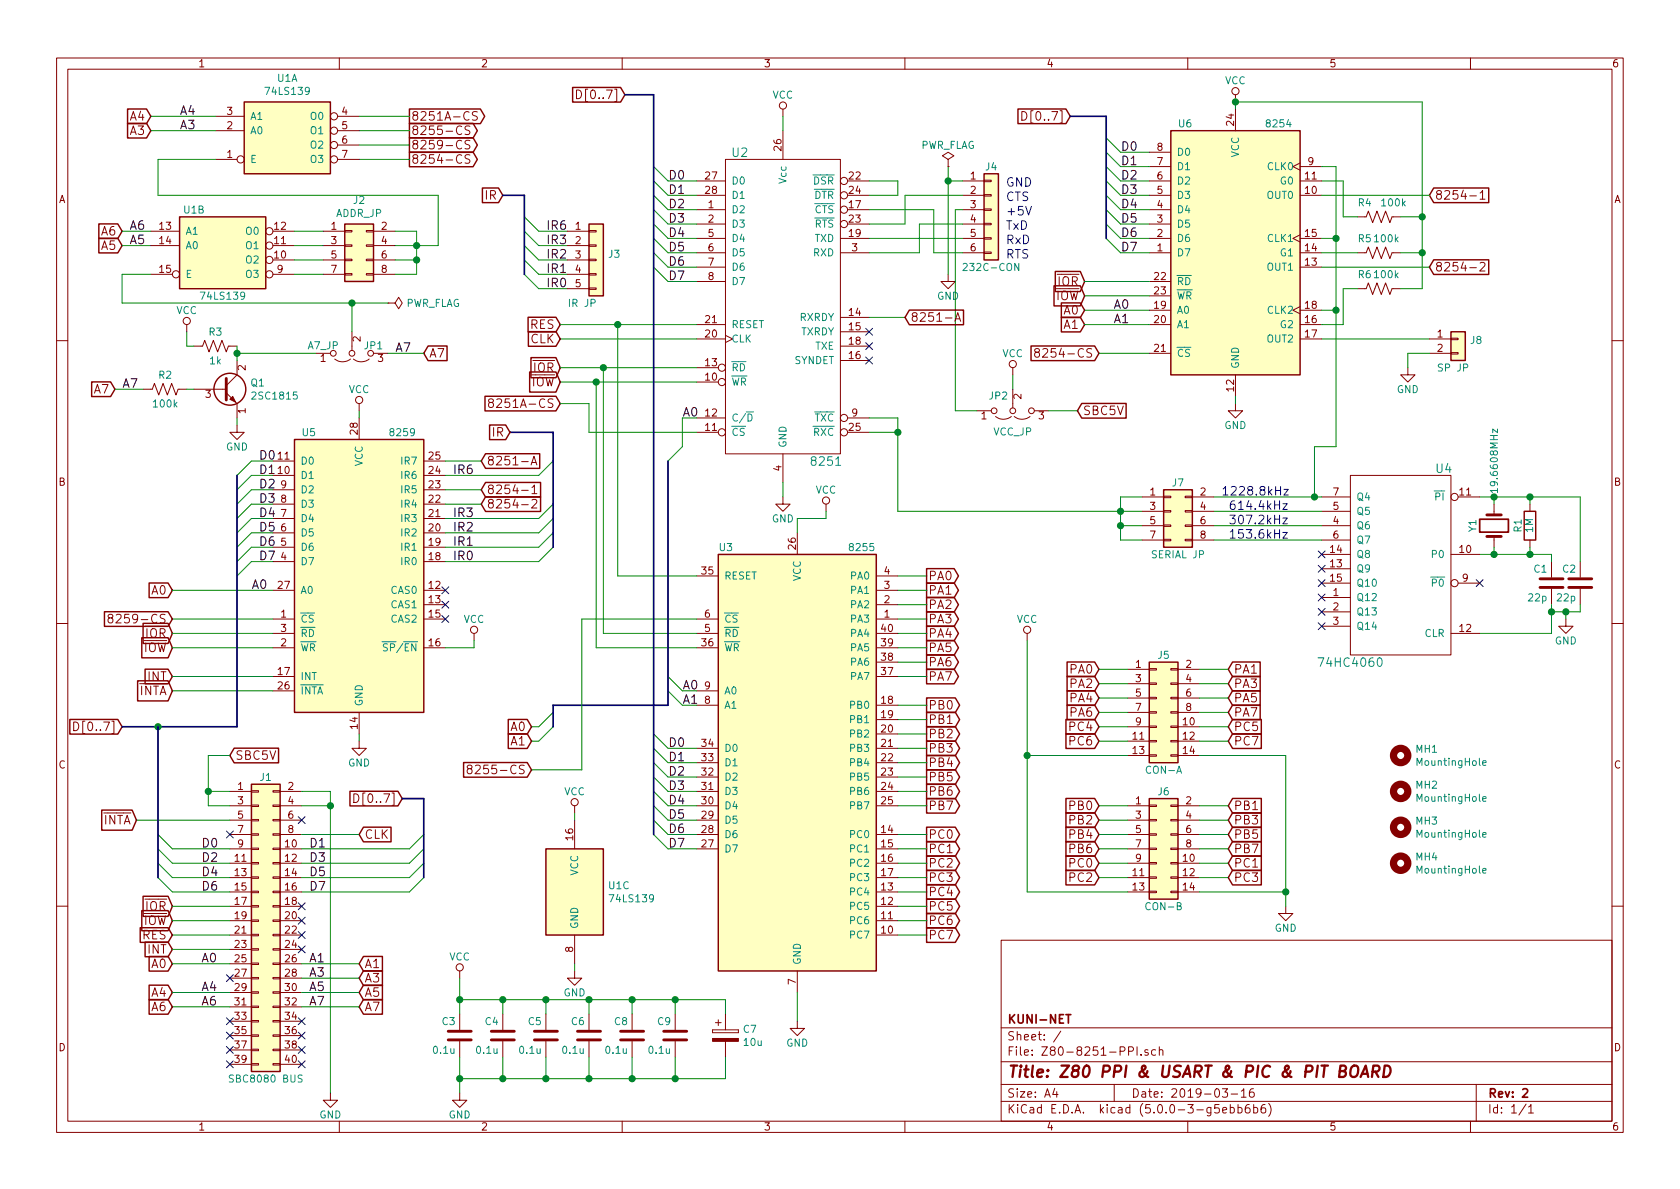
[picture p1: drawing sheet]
<svg xmlns="http://www.w3.org/2000/svg" width="297mm" height="210mm" viewBox="0 0 297 210" stroke-linecap="round" stroke-linejoin="round" font-family="sans-serif">
<defs><g id="words">
<text font-size="2.8" fill="#840000" x="178" y="190.5">Title: Z80 PPI &amp; USART &amp; PIC &amp; PIT BOARD</text>
<g font-size="2.1" fill="#840000">
<text x="103.1" y="17.5">D[0..7]</text>
<text x="23" y="23.9">A3</text>
<text x="23" y="21.3">A4</text>
<text x="72.6" y="21.3">8251A-CS</text>
<text x="72.6" y="23.9">8255-CS</text>
<text x="181.8" y="21.3">D[0..7]</text>
<text x="72.6" y="26.4">8259-CS</text>
<text x="72.6" y="29">8254-CS</text>
<text x="85.9" y="35.3">IR</text>
<text x="253.6" y="35.3">8254-1</text>
<text x="18" y="41.7">A6</text>
<text x="18" y="44.2">A5</text>
<text x="186.6" y="53.1">IOW</text>
<text x="187.1" y="50.5">IOR</text>
<text x="253.6" y="48">8254-2</text>
<text x="93.8" y="58.2">RES</text>
<text x="160.9" y="56.9">8251-A</text>
<text x="188.1" y="55.6">A0</text>
<text x="188.1" y="58.2">A1</text>
<text x="75.8" y="63.2">A7</text>
<text x="93.8" y="60.7">CLK</text>
<text x="94.4" y="65.8">IOR</text>
<text x="185" y="63.2">8254-CS</text>
<text x="16.7" y="69.6">A7</text>
<text x="93.9" y="68.3">IOW</text>
<text x="87.1" y="77.2">IR</text>
<text x="88.2" y="72.1">8251A-CS</text>
<text x="191.4" y="73.4">SBC5V</text>
<text x="86" y="82.3">8251-A</text>
<text x="86" y="87.4">8254-1</text>
<text x="86" y="89.9">8254-2</text>
<text x="26.8" y="105.2">A0</text>
<text x="164.1" y="102.6">PA0</text>
<text x="164.1" y="105.2">PA1</text>
<text x="164.1" y="107.7">PA2</text>
<text x="21.2" y="110.2">8259-CS</text>
<text x="25.8" y="112.8">IOR</text>
<text x="164.1" y="112.8">PA4</text>
<text x="164.1" y="110.2">PA3</text>
<text x="25.3" y="115.3">IOW</text>
<text x="164.1" y="115.3">PA5</text>
<text x="164.1" y="117.9">PA6</text>
<text x="189.3" y="119.1">PA0</text>
<text x="218.1" y="119.1">PA1</text>
<text x="24.6" y="122.9">INTA</text>
<text x="26.1" y="120.4">INT</text>
<text x="164.1" y="120.4">PA7</text>
<text x="164.1" y="125.5">PB0</text>
<text x="189.3" y="121.7">PA2</text>
<text x="189.3" y="124.2">PA4</text>
<text x="218.1" y="121.7">PA3</text>
<text x="218.1" y="124.2">PA5</text>
<text x="14.2" y="129.3">D[0..7]</text>
<text x="90.3" y="129.3">A0</text>
<text x="90.3" y="131.8">A1</text>
<text x="164.1" y="128">PB1</text>
<text x="164.1" y="130.6">PB2</text>
<text x="189.3" y="126.7">PA6</text>
<text x="189.3" y="129.3">PC4</text>
<text x="189.3" y="131.8">PC6</text>
<text x="218.1" y="126.7">PA7</text>
<text x="218.1" y="129.3">PC5</text>
<text x="218.1" y="131.8">PC7</text>
<text x="41.6" y="134.4">SBC5V</text>
<text x="84.7" y="136.9">8255-CS</text>
<text x="164.1" y="135.6">PB4</text>
<text x="164.1" y="133.1">PB3</text>
<text x="63.7" y="142">D[0..7]</text>
<text x="164.1" y="138.2">PB5</text>
<text x="164.1" y="140.7">PB6</text>
<text x="164.1" y="143.3">PB7</text>
<text x="189.3" y="143.3">PB0</text>
<text x="218.1" y="143.3">PB1</text>
<text x="18.3" y="145.8">INTA</text>
<text x="64.4" y="148.3">CLK</text>
<text x="164.1" y="148.3">PC0</text>
<text x="189.3" y="145.8">PB2</text>
<text x="189.3" y="148.3">PB4</text>
<text x="218.1" y="145.8">PB3</text>
<text x="218.1" y="148.3">PB5</text>
<text x="164.1" y="150.9">PC1</text>
<text x="164.1" y="153.4">PC2</text>
<text x="164.1" y="156">PC3</text>
<text x="189.3" y="153.4">PC0</text>
<text x="189.3" y="156">PC2</text>
<text x="189.3" y="150.9">PB6</text>
<text x="218.1" y="153.4">PC1</text>
<text x="218.1" y="156">PC3</text>
<text x="218.1" y="150.9">PB7</text>
<text x="25.8" y="161">IOR</text>
<text x="164.1" y="158.5">PC4</text>
<text x="164.1" y="161">PC5</text>
<text x="25.2" y="166.1">RES</text>
<text x="25.3" y="163.6">IOW</text>
<text x="164.1" y="163.6">PC6</text>
<text x="164.1" y="166.1">PC7</text>
<text x="26.1" y="168.7">INT</text>
<text x="26.8" y="171.2">A0</text>
<text x="64.4" y="171.2">A1</text>
<text x="64.4" y="173.7">A3</text>
<text x="26.8" y="178.8">A6</text>
<text x="26.8" y="176.3">A4</text>
<text x="64.4" y="176.3">A5</text>
<text x="64.4" y="178.8">A7</text>
<text x="178" y="184">Sheet: /</text>
<text x="178" y="181">KUNI-NET</text>
<text x="178" y="186.7">File: Z80-8251-PPI.sch</text>
<text x="178" y="196.9">KiCad E.D.A. kicad (5.0.0-3-g5ebb6b6)</text>
<text x="178" y="194.1">Size: A4</text>
<text x="200" y="194.1">Date: 2019-03-16</text>
<text x="263" y="194.1">Rev: 2</text>
<text x="263" y="196.9">Id: 1/1</text>
</g>
<g font-size="2.1">
<text x="31.7" y="20.3">A4</text>
<text x="31.7" y="22.9">A3</text>
<text x="198.1" y="26.7">D0</text>
<text x="198.1" y="29.2">D1</text>
<text x="118.1" y="31.7">D0</text>
<text x="118.1" y="34.3">D1</text>
<text x="198.1" y="31.7">D2</text>
<text x="198.1" y="34.3">D3</text>
<text x="22.9" y="40.6">A6</text>
<text x="96.5" y="40.6">IR6</text>
<text x="118.1" y="36.8">D2</text>
<text x="118.1" y="39.4">D3</text>
<text x="118.1" y="41.9">D4</text>
<text x="198.1" y="36.8">D4</text>
<text x="198.1" y="39.4">D5</text>
<text x="198.1" y="41.9">D6</text>
<text x="22.9" y="43.2">A5</text>
<text x="96.5" y="45.7">IR2</text>
<text x="96.5" y="43.2">IR3</text>
<text x="118.1" y="44.4">D5</text>
<text x="118.1" y="47">D6</text>
<text x="198.1" y="44.4">D7</text>
<text x="96.5" y="48.3">IR1</text>
<text x="96.5" y="50.8">IR0</text>
<text x="118.1" y="49.5">D7</text>
<text x="196.8" y="54.6">A0</text>
<text x="196.8" y="57.1">A1</text>
<text x="69.8" y="62.2">A7</text>
<text x="21.6" y="68.6">A7</text>
<text x="45.7" y="81.3">D0</text>
<text x="45.7" y="83.8">D1</text>
<text x="80" y="83.8">IR6</text>
<text x="45.7" y="86.4">D2</text>
<text x="45.7" y="88.9">D3</text>
<text x="45.7" y="91.4">D4</text>
<text x="45.7" y="94">D5</text>
<text x="80" y="94">IR2</text>
<text x="80" y="91.4">IR3</text>
<text x="45.7" y="96.5">D6</text>
<text x="45.7" y="99.1">D7</text>
<text x="80" y="96.5">IR1</text>
<text x="80" y="99.1">IR0</text>
<text x="44.4" y="104.1">A0</text>
<text x="118.1" y="134.6">D1</text>
<text x="118.1" y="137.2">D2</text>
<text x="118.1" y="132.1">D0</text>
<text x="118.1" y="139.7">D3</text>
<text x="118.1" y="142.2">D4</text>
<text x="35.6" y="149.9">D0</text>
<text x="54.6" y="149.9">D1</text>
<text x="118.1" y="144.8">D5</text>
<text x="118.1" y="147.3">D6</text>
<text x="118.1" y="149.9">D7</text>
<text x="35.6" y="152.4">D2</text>
<text x="35.6" y="154.9">D4</text>
<text x="54.6" y="154.9">D5</text>
<text x="54.6" y="152.4">D3</text>
<text x="35.6" y="157.5">D6</text>
<text x="54.6" y="157.5">D7</text>
<text x="35.6" y="170.2">A0</text>
<text x="54.6" y="170.2">A1</text>
<text x="54.6" y="172.7">A3</text>
<text x="35.6" y="177.8">A6</text>
<text x="35.6" y="175.3">A4</text>
<text x="54.6" y="175.3">A5</text>
<text x="54.6" y="177.8">A7</text>
</g>
<g font-size="2.1" fill="#008484">
<text x="129.5" y="27.8">U2</text>
<text x="143.7" y="82.4">8251</text>
<text x="253.9" y="83.6">U4</text>
<text x="233.7" y="117.9">74HC4060</text>
</g>
<g font-size="2.1" fill="#0000c2">
<text x="177.8" y="33">GND</text>
<text x="177.8" y="35.6">CTS</text>
<text x="177.8" y="38.1">+5V</text>
<text x="177.8" y="40.6">TxD</text>
<text x="177.8" y="43.2">RxD</text>
<text x="177.8" y="45.7">RTS</text>
<text x="215.9" y="87.6">1228.8kHz</text>
<text x="217.2" y="90.2">614.4kHz</text>
<text x="217.2" y="92.7">307.2kHz</text>
<text x="217.2" y="95.2">153.6kHz</text>
</g>
<g font-size="2.1" fill="#008400">
<text x="120.6" y="73.7">A0</text>
<text x="120.6" y="121.9">A0</text>
<text x="120.6" y="124.5">A1</text>
</g>
<g font-size="1.8" fill="#840000">
<text x="35" y="11.9">1</text>
<text x="85" y="11.9">2</text>
<text x="135" y="11.9">3</text>
<text x="185" y="11.9">4</text>
<text x="235" y="11.9">5</text>
<text x="285" y="11.9">6</text>
<text x="40.2" y="22.9">2</text>
<text x="40.2" y="20.3">3</text>
<text x="60.5" y="20.3">4</text>
<text x="60.5" y="22.9">5</text>
<text x="218.2" y="22.2" transform="rotate(-90 218.2 22.2)">24</text>
<text x="40.2" y="27.9">1</text>
<text x="60.5" y="25.4">6</text>
<text x="60.5" y="27.9">7</text>
<text x="138.2" y="26.6" transform="rotate(-90 138.2 26.6)">26</text>
<text x="204.6" y="29.2">7</text>
<text x="204.6" y="26.7">8</text>
<text x="231.3" y="29.2">9</text>
<text x="10.4" y="35.9">A</text>
<text x="124.8" y="31.7">27</text>
<text x="124.8" y="34.3">28</text>
<text x="150.2" y="31.7">22</text>
<text x="150.2" y="34.3">24</text>
<text x="171.6" y="31.7">1</text>
<text x="171.6" y="34.3">2</text>
<text x="204.6" y="34.3">5</text>
<text x="204.6" y="31.7">6</text>
<text x="230.8" y="34.3">10</text>
<text x="230.8" y="31.7">11</text>
<text x="285.4" y="35.9">A</text>
<text x="28.2" y="40.6">13</text>
<text x="48.6" y="40.6">12</text>
<text x="58.6" y="40.6">1</text>
<text x="67.5" y="40.6">2</text>
<text x="101.8" y="40.6">1</text>
<text x="125.2" y="36.8">1</text>
<text x="125.2" y="39.4">2</text>
<text x="125.2" y="41.9">5</text>
<text x="150.2" y="36.8">17</text>
<text x="150.2" y="41.9">19</text>
<text x="150.2" y="39.4">23</text>
<text x="171.6" y="36.8">3</text>
<text x="171.6" y="39.4">4</text>
<text x="171.6" y="41.9">5</text>
<text x="204.6" y="41.9">2</text>
<text x="204.6" y="39.4">3</text>
<text x="204.6" y="36.8">4</text>
<text x="230.8" y="41.9">15</text>
<text x="28.2" y="43.2">14</text>
<text x="48.6" y="45.7">10</text>
<text x="48.6" y="43.2">11</text>
<text x="58.6" y="43.2">3</text>
<text x="58.6" y="45.7">5</text>
<text x="67.5" y="43.2">4</text>
<text x="67.5" y="45.7">6</text>
<text x="101.8" y="43.2">2</text>
<text x="101.8" y="45.7">3</text>
<text x="125.2" y="44.4">6</text>
<text x="125.2" y="47">7</text>
<text x="150.6" y="44.4">3</text>
<text x="171.6" y="44.4">6</text>
<text x="204.6" y="44.4">1</text>
<text x="230.8" y="47">13</text>
<text x="230.8" y="44.4">14</text>
<text x="28.2" y="48.3">15</text>
<text x="49" y="48.3">9</text>
<text x="58.6" y="48.3">7</text>
<text x="67.5" y="48.3">8</text>
<text x="101.8" y="48.3">4</text>
<text x="101.8" y="50.8">5</text>
<text x="125.2" y="49.5">8</text>
<text x="204.1" y="49.5">22</text>
<text x="204.1" y="52.1">23</text>
<text x="124.8" y="59.7">20</text>
<text x="124.8" y="57.1">21</text>
<text x="150.2" y="55.9">14</text>
<text x="150.2" y="58.4">15</text>
<text x="204.1" y="54.6">19</text>
<text x="204.1" y="57.1">20</text>
<text x="230.8" y="57.1">16</text>
<text x="230.8" y="59.7">17</text>
<text x="230.8" y="54.6">18</text>
<text x="254.2" y="59.7">1</text>
<text x="43.4" y="65.5" transform="rotate(-90 43.4 65.5)">2</text>
<text x="56.7" y="64">1</text>
<text x="63.8" y="60.4" transform="rotate(-90 63.8 60.4)">2</text>
<text x="66.8" y="64">3</text>
<text x="124.8" y="64.8">13</text>
<text x="150.2" y="63.5">16</text>
<text x="150.2" y="61">18</text>
<text x="204.1" y="62.2">21</text>
<text x="254.2" y="62.2">2</text>
<text x="36.3" y="70.4">3</text>
<text x="124.8" y="67.3">10</text>
<text x="180.6" y="70.6" transform="rotate(-90 180.6 70.6)">2</text>
<text x="218.2" y="69.2" transform="rotate(-90 218.2 69.2)">12</text>
<text x="43.4" y="73.1" transform="rotate(-90 43.4 73.1)">1</text>
<text x="63.2" y="76.8" transform="rotate(-90 63.2 76.8)">28</text>
<text x="124.8" y="76.2">11</text>
<text x="124.8" y="73.7">12</text>
<text x="150.2" y="76.2">25</text>
<text x="150.6" y="73.7">9</text>
<text x="173.5" y="74.2">1</text>
<text x="183.7" y="74.2">3</text>
<text x="49.2" y="83.8">10</text>
<text x="49.2" y="81.3">11</text>
<text x="75.9" y="83.8">24</text>
<text x="75.9" y="81.3">25</text>
<text x="138.2" y="83.3" transform="rotate(-90 138.2 83.3)">4</text>
<text x="10.4" y="85.9">B</text>
<text x="49.7" y="88.9">8</text>
<text x="49.7" y="86.4">9</text>
<text x="75.9" y="88.9">22</text>
<text x="75.9" y="86.4">23</text>
<text x="203.4" y="87.6">1</text>
<text x="212.2" y="87.6">2</text>
<text x="235.7" y="87.6">7</text>
<text x="258.1" y="87.6">11</text>
<text x="285.4" y="85.9">B</text>
<text x="49.7" y="94">6</text>
<text x="49.7" y="91.4">7</text>
<text x="75.9" y="94">20</text>
<text x="75.9" y="91.4">21</text>
<text x="203.4" y="90.2">3</text>
<text x="203.4" y="92.7">5</text>
<text x="203.4" y="95.2">7</text>
<text x="212.2" y="90.2">4</text>
<text x="212.2" y="92.7">6</text>
<text x="212.2" y="95.2">8</text>
<text x="235.7" y="92.7">4</text>
<text x="235.7" y="90.2">5</text>
<text x="235.7" y="95.2">6</text>
<text x="49.7" y="99.1">4</text>
<text x="49.7" y="96.5">5</text>
<text x="75.9" y="99.1">18</text>
<text x="75.9" y="96.5">19</text>
<text x="124.1" y="101.6">35</text>
<text x="140.7" y="97.1" transform="rotate(-90 140.7 97.1)">26</text>
<text x="156.4" y="101.6">4</text>
<text x="235.3" y="100.3">13</text>
<text x="235.3" y="97.8">14</text>
<text x="258.1" y="97.8">10</text>
<text x="49.2" y="104.1">27</text>
<text x="75.9" y="104.1">12</text>
<text x="75.9" y="106.7">13</text>
<text x="156.4" y="106.7">2</text>
<text x="156.4" y="104.1">3</text>
<text x="235.3" y="102.9">15</text>
<text x="235.7" y="105.4">1</text>
<text x="235.7" y="107.9">2</text>
<text x="258.6" y="102.9">9</text>
<text x="49.7" y="109.2">1</text>
<text x="49.7" y="111.8">3</text>
<text x="75.9" y="109.2">15</text>
<text x="124.6" y="111.8">5</text>
<text x="124.6" y="109.2">6</text>
<text x="155.9" y="111.8">40</text>
<text x="156.4" y="109.2">1</text>
<text x="235.7" y="110.5">3</text>
<text x="258.1" y="111.8">12</text>
<text x="49.2" y="119.4">17</text>
<text x="49.7" y="114.3">2</text>
<text x="75.9" y="114.3">16</text>
<text x="124.1" y="114.3">36</text>
<text x="155.9" y="119.4">37</text>
<text x="155.9" y="116.8">38</text>
<text x="155.9" y="114.3">39</text>
<text x="200.8" y="118.1">1</text>
<text x="209.7" y="118.1">2</text>
<text x="49.2" y="121.9">26</text>
<text x="124.6" y="124.5">8</text>
<text x="124.6" y="121.9">9</text>
<text x="155.9" y="124.5">18</text>
<text x="200.8" y="120.6">3</text>
<text x="200.8" y="123.2">5</text>
<text x="200.8" y="125.7">7</text>
<text x="209.7" y="120.6">4</text>
<text x="209.7" y="123.2">6</text>
<text x="209.7" y="125.7">8</text>
<text x="63.2" y="128.8" transform="rotate(-90 63.2 128.8)">14</text>
<text x="155.9" y="127">19</text>
<text x="155.9" y="129.5">20</text>
<text x="200.3" y="130.8">11</text>
<text x="200.8" y="128.3">9</text>
<text x="209.2" y="128.3">10</text>
<text x="209.2" y="130.8">12</text>
<text x="10.4" y="135.9">C</text>
<text x="124.1" y="137.2">32</text>
<text x="124.1" y="134.6">33</text>
<text x="124.1" y="132.1">34</text>
<text x="155.9" y="132.1">21</text>
<text x="155.9" y="134.6">22</text>
<text x="155.9" y="137.2">23</text>
<text x="200.3" y="133.3">13</text>
<text x="209.2" y="133.3">14</text>
<text x="285.4" y="135.9">C</text>
<text x="42.1" y="139.7">1</text>
<text x="42.1" y="142.2">3</text>
<text x="51" y="139.7">2</text>
<text x="51" y="142.2">4</text>
<text x="124.1" y="142.2">30</text>
<text x="124.1" y="139.7">31</text>
<text x="155.9" y="139.7">24</text>
<text x="155.9" y="142.2">25</text>
<text x="200.8" y="142.2">1</text>
<text x="209.7" y="142.2">2</text>
<text x="42.1" y="144.8">5</text>
<text x="42.1" y="147.3">7</text>
<text x="42.1" y="149.9">9</text>
<text x="50.5" y="149.9">10</text>
<text x="51" y="144.8">6</text>
<text x="51" y="147.3">8</text>
<text x="101.3" y="148.5" transform="rotate(-90 101.3 148.5)">16</text>
<text x="124.1" y="149.9">27</text>
<text x="124.1" y="147.3">28</text>
<text x="124.1" y="144.8">29</text>
<text x="155.9" y="147.3">14</text>
<text x="155.9" y="149.9">15</text>
<text x="200.8" y="144.8">3</text>
<text x="200.8" y="147.3">5</text>
<text x="200.8" y="149.9">7</text>
<text x="209.7" y="144.8">4</text>
<text x="209.7" y="147.3">6</text>
<text x="209.7" y="149.9">8</text>
<text x="41.6" y="152.4">11</text>
<text x="41.6" y="154.9">13</text>
<text x="50.5" y="152.4">12</text>
<text x="50.5" y="154.9">14</text>
<text x="155.9" y="152.4">16</text>
<text x="155.9" y="154.9">17</text>
<text x="200.3" y="154.9">11</text>
<text x="200.8" y="152.4">9</text>
<text x="209.2" y="152.4">10</text>
<text x="209.2" y="154.9">12</text>
<text x="41.6" y="157.5">15</text>
<text x="41.6" y="160">17</text>
<text x="50.5" y="157.5">16</text>
<text x="50.5" y="160">18</text>
<text x="155.9" y="160">12</text>
<text x="155.9" y="157.5">13</text>
<text x="200.3" y="157.5">13</text>
<text x="209.2" y="157.5">14</text>
<text x="41.6" y="162.6">19</text>
<text x="41.6" y="165.1">21</text>
<text x="41.6" y="167.6">23</text>
<text x="50.5" y="162.6">20</text>
<text x="50.5" y="165.1">22</text>
<text x="50.5" y="167.6">24</text>
<text x="155.9" y="165.1">10</text>
<text x="155.9" y="162.6">11</text>
<text x="41.6" y="170.2">25</text>
<text x="41.6" y="172.7">27</text>
<text x="50.5" y="170.2">26</text>
<text x="50.5" y="172.7">28</text>
<text x="101.3" y="168.4" transform="rotate(-90 101.3 168.4)">8</text>
<text x="41.6" y="175.3">29</text>
<text x="41.6" y="177.8">31</text>
<text x="50.5" y="175.3">30</text>
<text x="50.5" y="177.8">32</text>
<text x="140.7" y="174.1" transform="rotate(-90 140.7 174.1)">7</text>
<text x="10.4" y="185.9">D</text>
<text x="41.6" y="180.3">33</text>
<text x="41.6" y="182.9">35</text>
<text x="41.6" y="185.4">37</text>
<text x="50.5" y="180.3">34</text>
<text x="50.5" y="182.9">36</text>
<text x="50.5" y="185.4">38</text>
<text x="285.4" y="185.9">D</text>
<text x="41.6" y="188">39</text>
<text x="50.5" y="188">40</text>
<text x="35" y="199.9">1</text>
<text x="85" y="199.9">2</text>
<text x="135" y="199.9">3</text>
<text x="185" y="199.9">4</text>
<text x="235" y="199.9">5</text>
<text x="285" y="199.9">6</text>
</g>
<g font-size="1.8" fill="#008484">
<text x="47.2" y="16.8">74LS139</text>
<text x="49" y="14.5">U1A</text>
<text x="136.6" y="17.4">VCC</text>
<text x="216.6" y="14.9">VCC</text>
<text x="44.2" y="23.7">A0</text>
<text x="44.2" y="21.2">A1</text>
<text x="55" y="21.2">O0</text>
<text x="55" y="23.7">O1</text>
<text x="208.4" y="22.5">U6</text>
<text x="224.1" y="22.5">8254</text>
<text x="44.2" y="28.8">E</text>
<text x="55" y="26.3">O2</text>
<text x="55" y="28.8">O3</text>
<text x="162.7" y="26.3">PWR_FLAG</text>
<text x="208" y="27.6">D0</text>
<text x="219.1" y="27.9" transform="rotate(-90 219.1 27.9)">VCC</text>
<text x="129.3" y="32.6">D0</text>
<text x="129.3" y="35.2">D1</text>
<text x="139.1" y="32.4" transform="rotate(-90 139.1 32.4)">Vcc</text>
<text x="143.8" y="32.6">DSR</text>
<text x="143.9" y="35.2">DTR</text>
<text x="174.3" y="30.1">J4</text>
<text x="208" y="35.2">D3</text>
<text x="208" y="32.6">D2</text>
<text x="208" y="30.1">D1</text>
<text x="224.1" y="35.2">OUT0</text>
<text x="224.2" y="30.1">CLK0</text>
<text x="226.5" y="32.6">G0</text>
<text x="32.5" y="37.8">U1B</text>
<text x="32.8" y="41.5">A1</text>
<text x="43.6" y="41.5">O0</text>
<text x="59.4" y="38.4">ADDR_JP</text>
<text x="62.5" y="36.1">J2</text>
<text x="129.3" y="37.7">D2</text>
<text x="129.3" y="40.3">D3</text>
<text x="144" y="37.7">CTS</text>
<text x="144" y="40.3">RTS</text>
<text x="208" y="40.3">D5</text>
<text x="208" y="37.7">D4</text>
<text x="240.2" y="36.5">R4</text>
<text x="244.4" y="36.5">100k</text>
<text x="32.8" y="44.1">A0</text>
<text x="43.6" y="46.6">O2</text>
<text x="43.6" y="44.1">O1</text>
<text x="107.6" y="45.6">J3</text>
<text x="129.3" y="42.8">D4</text>
<text x="129.3" y="45.3">D5</text>
<text x="129.3" y="47.9">D6</text>
<text x="143.8" y="45.3">RXD</text>
<text x="144" y="42.8">TXD</text>
<text x="170.9" y="47.9">232C-CON</text>
<text x="208" y="45.3">D7</text>
<text x="208" y="42.8">D6</text>
<text x="224.1" y="47.9">OUT1</text>
<text x="224.2" y="42.8">CLK1</text>
<text x="226.5" y="45.3">G1</text>
<text x="240.2" y="42.8">R5</text>
<text x="243.2" y="42.8">100k</text>
<text x="32.8" y="49.1">E</text>
<text x="35.8" y="53">74LS139</text>
<text x="43.6" y="49.1">O3</text>
<text x="129.3" y="50.4">D7</text>
<text x="165.7" y="53">GND</text>
<text x="208" y="50.4">RD</text>
<text x="208" y="53">WR</text>
<text x="240.2" y="49.2">R6</text>
<text x="243.2" y="49.2">100k</text>
<text x="31.2" y="55.5">VCC</text>
<text x="37" y="59.4">R3</text>
<text x="71.7" y="54.3">PWR_FLAG</text>
<text x="100.7" y="54.3">IR JP</text>
<text x="129.3" y="58">RESET</text>
<text x="141.4" y="56.8">RXRDY</text>
<text x="141.6" y="59.3">TXRDY</text>
<text x="208" y="55.5">A0</text>
<text x="208" y="58">A1</text>
<text x="224.2" y="55.5">CLK2</text>
<text x="226.5" y="58">G2</text>
<text x="37.1" y="64.4">1k</text>
<text x="54.5" y="61.8">A7_JP</text>
<text x="64.5" y="61.8">JP1</text>
<text x="129.3" y="65.7">RD</text>
<text x="129.3" y="60.6">CLK</text>
<text x="140.4" y="64.4">SYNDET</text>
<text x="144.1" y="61.8">TXE</text>
<text x="177.2" y="63.2">VCC</text>
<text x="208" y="63.1">CS</text>
<text x="219.1" y="65.3" transform="rotate(-90 219.1 65.3)">GND</text>
<text x="224.1" y="60.6">OUT2</text>
<text x="254.4" y="65.7">SP JP</text>
<text x="260" y="60.8">J8</text>
<text x="28.1" y="67">R2</text>
<text x="44.4" y="68.3">Q1</text>
<text x="44.9" y="70.7">2SC1815</text>
<text x="61.6" y="69.5">VCC</text>
<text x="129.3" y="68.2">WR</text>
<text x="175" y="70.7">JP2</text>
<text x="247" y="69.5">GND</text>
<text x="27.3" y="72.1">100k</text>
<text x="53.5" y="77.1">U5</text>
<text x="69.2" y="77.1">8259</text>
<text x="129.3" y="77.1">CS</text>
<text x="129.3" y="74.5">C/D</text>
<text x="143.8" y="77.1">RXC</text>
<text x="144" y="74.5">TXC</text>
<text x="175.6" y="77">VCC_JP</text>
<text x="216.5" y="75.9">GND</text>
<text x="40" y="79.7">GND</text>
<text x="53.1" y="82.2">D0</text>
<text x="64.1" y="82.5" transform="rotate(-90 64.1 82.5)">VCC</text>
<text x="71.2" y="82.2">IR7</text>
<text x="139.1" y="79.2" transform="rotate(-90 139.1 79.2)">GND</text>
<text x="53.1" y="84.7">D1</text>
<text x="53.1" y="89.8">D3</text>
<text x="53.1" y="87.2">D2</text>
<text x="71.2" y="89.8">IR4</text>
<text x="71.2" y="87.2">IR5</text>
<text x="71.2" y="84.7">IR6</text>
<text x="144.2" y="87.3">VCC</text>
<text x="207.3" y="86">J7</text>
<text x="239.8" y="88.5">Q4</text>
<text x="253.8" y="88.5">PI</text>
<text x="264.8" y="86.5" transform="rotate(-90 264.8 86.5)">19.6608MHz</text>
<text x="53.1" y="94.9">D5</text>
<text x="53.1" y="92.3">D4</text>
<text x="71.2" y="94.9">IR2</text>
<text x="71.2" y="92.3">IR3</text>
<text x="136.5" y="92.4">GND</text>
<text x="239.8" y="93.6">Q6</text>
<text x="239.8" y="91.1">Q5</text>
<text x="261" y="94" transform="rotate(-90 261 94)">Y1</text>
<text x="269" y="94.1" transform="rotate(-90 269 94.1)">R1</text>
<text x="271.1" y="94.2" transform="rotate(-90 271.1 94.2)">1M</text>
<text x="53.1" y="99.9">D7</text>
<text x="53.1" y="97.4">D6</text>
<text x="71.2" y="99.9">IR0</text>
<text x="71.2" y="97.4">IR1</text>
<text x="127.2" y="97.5">U3</text>
<text x="150.4" y="97.5">8255</text>
<text x="203.7" y="98.7">SERIAL JP</text>
<text x="239.8" y="101.2">Q9</text>
<text x="239.8" y="98.7">Q8</text>
<text x="239.8" y="96.1">Q7</text>
<text x="253.4" y="98.7">P0</text>
<text x="271.2" y="101.3">C1</text>
<text x="276.3" y="101.3">C2</text>
<text x="53.1" y="105">A0</text>
<text x="69.2" y="105">CAS0</text>
<text x="69.2" y="107.6">CAS1</text>
<text x="128" y="102.5">RESET</text>
<text x="141.6" y="102.8" transform="rotate(-90 141.6 102.8)">VCC</text>
<text x="150.5" y="107.6">PA2</text>
<text x="150.5" y="105">PA1</text>
<text x="150.5" y="102.5">PA0</text>
<text x="239.8" y="106.3">Q12</text>
<text x="239.8" y="103.8">Q10</text>
<text x="253.4" y="103.8">P0</text>
<text x="270.3" y="106.3">22p</text>
<text x="275.4" y="106.3">22p</text>
<text x="53.1" y="110.1">CS</text>
<text x="53.1" y="112.6">RD</text>
<text x="69.2" y="110.1">CAS2</text>
<text x="82" y="110.2">VCC</text>
<text x="128" y="112.6">RD</text>
<text x="128" y="110.1">CS</text>
<text x="150.5" y="110.1">PA3</text>
<text x="150.5" y="112.6">PA4</text>
<text x="179.8" y="110.2">VCC</text>
<text x="239.8" y="108.8">Q13</text>
<text x="239.8" y="111.4">Q14</text>
<text x="251.9" y="112.6">CLR</text>
<text x="274.9" y="114">GND</text>
<text x="53.1" y="115.2">WR</text>
<text x="68.6" y="115.2">SP/EN</text>
<text x="128" y="115.2">WR</text>
<text x="150.5" y="117.7">PA6</text>
<text x="150.5" y="115.2">PA5</text>
<text x="204.8" y="116.5">J5</text>
<text x="53.1" y="120.3">INT</text>
<text x="53.1" y="122.8">INTA</text>
<text x="64.1" y="125" transform="rotate(-90 64.1 125)">GND</text>
<text x="128" y="125.3">A1</text>
<text x="128" y="122.8">A0</text>
<text x="150.5" y="125.3">PB0</text>
<text x="150.5" y="120.3">PA7</text>
<text x="150.5" y="127.9">PB1</text>
<text x="150.5" y="130.4">PB2</text>
<text x="61.5" y="135.6">GND</text>
<text x="128" y="135.5">D1</text>
<text x="128" y="133">D0</text>
<text x="150.5" y="133">PB3</text>
<text x="150.5" y="135.5">PB4</text>
<text x="202.8" y="136.8">CON-A</text>
<text x="250.4" y="133.1">MH1</text>
<text x="250.7" y="135.4">MountingHole</text>
<text x="46" y="138.1">J1</text>
<text x="99.7" y="140.6">VCC</text>
<text x="128" y="143.1">D4</text>
<text x="128" y="140.6">D3</text>
<text x="128" y="138">D2</text>
<text x="150.5" y="138">PB5</text>
<text x="150.5" y="140.6">PB6</text>
<text x="150.5" y="143.1">PB7</text>
<text x="204.8" y="140.6">J6</text>
<text x="250.4" y="139.5">MH2</text>
<text x="250.7" y="141.8">MountingHole</text>
<text x="128" y="148.2">D6</text>
<text x="128" y="145.7">D5</text>
<text x="150.5" y="148.2">PC0</text>
<text x="250.4" y="145.8">MH3</text>
<text x="250.7" y="148.1">MountingHole</text>
<text x="102.2" y="154.9" transform="rotate(-90 102.2 154.9)">VCC</text>
<text x="128" y="150.7">D7</text>
<text x="150.5" y="150.7">PC1</text>
<text x="150.5" y="153.3">PC2</text>
<text x="150.5" y="155.8">PC3</text>
<text x="250.4" y="152.2">MH4</text>
<text x="250.7" y="154.5">MountingHole</text>
<text x="107.7" y="157.2">U1C</text>
<text x="108.1" y="159.6">74LS139</text>
<text x="150.5" y="160.9">PC5</text>
<text x="150.5" y="158.4">PC4</text>
<text x="202.8" y="161">CON-B</text>
<text x="102.2" y="164.3" transform="rotate(-90 102.2 164.3)">GND</text>
<text x="150.5" y="166">PC7</text>
<text x="150.5" y="163.4">PC6</text>
<text x="225.4" y="164.8">GND</text>
<text x="79.4" y="169.8">VCC</text>
<text x="141.6" y="170.7" transform="rotate(-90 141.6 170.7)">GND</text>
<text x="99.6" y="176.2">GND</text>
<text x="78.2" y="181.3">C3</text>
<text x="85.8" y="181.3">C4</text>
<text x="93.4" y="181.3">C5</text>
<text x="101.1" y="181.3">C6</text>
<text x="108.7" y="181.3">C8</text>
<text x="116.3" y="181.3">C9</text>
<text x="131.5" y="182.6">C7</text>
<text x="131.6" y="185">10u</text>
<text x="139" y="185.1">GND</text>
<text x="41" y="191.4">SBC8080 BUS</text>
<text x="76.7" y="186.4">0.1u</text>
<text x="84.4" y="186.4">0.1u</text>
<text x="92" y="186.4">0.1u</text>
<text x="99.6" y="186.4">0.1u</text>
<text x="107.2" y="186.4">0.1u</text>
<text x="114.8" y="186.4">0.1u</text>
<text x="56.5" y="197.8">GND</text>
<text x="79.3" y="197.8">GND</text>
</g>
</g></defs>
<g fill="none" stroke="#840000" stroke-width=".18">
<path d="M10 10.3h277v189.9h-277zM12 12.2h273v186.1h-273zM60 10.3v1.9M84.4 19.8a.68 .68 0 0 0-.8 .1v.4l.7 .4v.4a.62 .62 0 0 1-.8 .1M101.9 15.9a.77 .77 0 0 1 .9 .8 .77 .77 0 0 1-.9 .7zM110 10.3v1.9M138.4 19.3v1.3M160 10.3v1.9M180.7 19.7a.77 .77 0 0 1 .9 .8 .77 .77 0 0 1-.9 .8zM210 10.3v1.9M218.4 16.8v1.2M218.4 19.3v3.8"/>
<path d="M260 10.3v1.9M38.1 28.2h3.8M38.1 23.1h5.1M38.1 20.6h5.1M59.7 28.2h3.8M59.7 23.1h3.8M59.7 20.6h3.8M59.7 25.6h3.8M83.1 22.3h-.6l-.2 .1v.5l.6 .2 .2 .4-.3 .3-.6-.1M83.1 24.9l-.6-.1-.2 .1v.5l.6 .3 .2 .3-.3 .3h-.6M83.1 27.4h-.6l-.2 .1v.4l.6 .3 .2 .4-.3 .3-.6-.1M123.2 37.1h5.1"/>
<path d="M123.2 39.6h5.1M123.2 32h5.1M123.2 34.5h5.1M128.3 28.2h20.3v52.1h-20.3zM138.4 23.1v5.1M149.9 37.1h3.8M149.9 39.6h3.8M149.9 32h3.8M149.9 34.5h3.8M167.6 28.2l1.1-.6-1.1-.7-1 .7 1 .6v1.3M167.6 29.5h.1M170.2 37.1h3.8"/>
<path d="M170.2 39.6h3.8M170.2 32h3.8M170.2 34.5h3.8M174 39.5h1.3v.2h-1.3zM174 37h1.3v.2h-1.3zM174 34.4h1.3v.3h-1.3zM174 31.9h1.3v.2h-1.3zM203.2 37.1h3.8M203.2 39.6h3.8M203.2 32h3.8M203.2 34.5h3.8M203.2 29.5h3.8"/>
<path d="M203.2 26.9h3.8M229.9 28.8l-1.3 .7 1.3 .6M229.9 32h3.8M229.9 34.5h3.8M229.9 29.5h3.8M240 38.3h1.6l.3-1 .8 2.1 .8-2.1 .7 2.1 .8-2.1 .7 2.1 .4-1.1h1.5M259.9 34.6h1.1M261.7 34.1l.4-.4v1.5M261.7 35.2h.9M26.7 43.4h5M26.7 40.9h5M26.7 48.5h3.8"/>
<path d="M33 57.4v1.3M48.3 46h3.8M48.3 43.4h3.8M48.3 40.9h3.8M48.3 48.5h3.8M57.1 46h3.9M57.1 43.4h3.9M57.1 40.9h3.9M57.1 48.5h3.9M61 48.4h1.2v.2h-1.2zM61 45.8h1.2v.3h-1.2zM61 43.3h1.2v.3h-1.2z"/>
<path d="M61 40.8h1.2v.2h-1.2zM62.2 58.7v3.3M64.8 48.4h1.2v.2h-1.2zM64.8 45.8h1.2v.3h-1.2zM64.8 43.3h1.2v.3h-1.2zM64.8 40.8h1.2v.2h-1.2zM66 46h3.8M66 43.4h3.8M66 40.9h3.8M66 48.5h3.8M68.6 53.6h1.2l.7-1 .6 1-.6 1-.7-1M68.6 53.6h.1"/>
<path d="M100.3 46h3.8M100.3 43.4h3.8M100.3 40.9h3.8M100.3 48.5h3.8M100.3 51h3.8M104.1 50.9h1.3v.3h-1.3zM104.1 48.4h1.3v.2h-1.3zM104.1 45.8h1.3v.3h-1.3zM104.1 43.3h1.3v.3h-1.3zM104.1 40.8h1.3v.2h-1.3zM123.2 42.2h5.1M123.2 59.9h5.1"/>
<path d="M123.2 57.4h5.1M123.2 44.7h5.1M123.2 47.2h5.1M123.2 49.8h5.1M128.3 59.3l1.2 .6-1.2 .7M148.6 56.1h5.1M148.6 58.7h5.1M148.6 42.2h5.1M148.6 44.7h5.1M167.6 48.5v1.3h1.3l-1.3 1.2-1.2-1.2h1.2M168.8 56.8l.5-1.5 .5 1.5M169 56.4h.7"/>
<path d="M170.2 42.2h3.8M170.2 44.7h3.8M174 44.6h1.3v.2h-1.3zM174 42h1.3v.3h-1.3zM203.2 42.2h3.8M203.2 57.4h3.8M203.2 44.7h3.8M203.2 49.8h3.8M203.2 54.9h3.8M203.2 52.3h3.8M229.9 41.5l-1.3 .7 1.3 .6M229.9 54.2l-1.3 .7 1.3 .6"/>
<path d="M229.9 42.2h3.8M229.9 59.9h3.8M229.9 57.4h3.8M229.9 44.7h3.8M229.9 47.2h3.8M229.9 54.9h3.8M240 44.7h1.6l.3-1 .8 2 .8-2 .7 2 .8-2 .7 2 .4-1h1.5M240 51h1.6l.3-1 .8 2.1 .8-2.1 .7 2.1 .8-2.1 .7 2.1 .4-1.1h1.5M252.7 59.9h3.8M256.5 59.8h1.3v.3h-1.3zM259.9 47.3h1.1M261.7 46.5l.6-.1 .2 .1 .1 .3-1 1.1h1"/>
<path d="M10 60.2h2M25.4 68.8h1.5l.4-1 .8 2 .7-2 .8 2 .8-2 .7 2 .4-1h1.5M34.3 61.2h1.5l.4-1 .8 2 .7-2 .8 2 .7-2 .8 2 .4-1h1.5M34.3 68.8h5.6M40 69.5l1.9 1.9v2.5M41.9 75.2v1.2h1.3l-1.3 1.3-1.3-1.3h1.3M41.9 63.7v2.6l-1.9 1.9M59.2 63.5a2.26 2.26 0 0 0 2.8 0M62.5 63.5a2.26 2.26 0 0 0 2.8 0M63.5 71.4v1.2M63.5 73.9v3.8M66 62.5h2.6"/>
<path d="M86.7 71.2l-.3-.2v-.3l.3-.2 .5 .2v.2l-.1 .2-.7 .2v.6a.48 .48 0 0 0 .8 0 .48 .48 0 0 0-.1-.7h-.2M123.2 67.6h3.8M123.2 76.4h3.8M123.2 73.9h5.1M123.2 65h3.8M148.6 63.7h5.1M148.6 61.2h5.1M149.9 76.4h3.8M149.9 73.9h3.8M172.7 72.6h2.6M176 73.7a2.26 2.26 0 0 0 2.8 0M179.1 65v1.3"/>
<path d="M179.1 68.8v3.3M179.3 73.7a2.26 2.26 0 0 0 2.8 0M182.9 72.6h2.5M183.2 62.3l-.3-.3 .1-.2 .2-.2 .5 .1 .1 .2-.1 .3-.6 .2a.48 .48 0 0 0 .1 .8l.5-.1 .1-.2v-.3l-.3-.3M184.4 61.8l.6-.2 .2 .2v.3v.2l-.9 .9h.9M203.2 62.5h3.8M218.4 71.4v1.2h-1.2l1.2 1.3 1.3-1.3h-1.3M218.4 66.3v3.8M248.9 65v1.3h-1.3l1.3 1.3 1.3-1.3h-1.3M252.7 62.5h3.8M256.5 62.4h1.3v.2h-1.3zM285 60.2h2"/>
<path d="M48.3 84.1h3.8M48.3 81.5h3.8M48.3 99.3h3.8M48.3 96.8h3.8M48.3 94.2h3.8M48.3 91.7h3.8M48.3 89.1h3.8M48.3 86.6h3.8M74.9 84.1h3.8M74.9 81.5h3.8M74.9 99.3h3.8M74.9 96.8h3.8"/>
<path d="M74.9 94.2h3.8M74.9 91.7h3.8M74.9 89.1h3.8M74.9 86.6h3.8M92.2 86.7h1.2M92.2 89.2h1.2M93.9 82.2l.5-1.5 .5 1.5M94.1 86.2l.4-.4v1.5M94.1 88.4l.5-.1 .2 .1 .1 .3-.9 1.1h.9M94.1 81.8h.7M94.1 87.3h.8M138.4 87.9v1.2h1.3l-1.3 1.3-1.2-1.3h1.2"/>
<path d="M138.4 80.3v5M141 94.2v3.8M146 89.1v1.3M201.9 87.9h3.8M201.9 93h3.8M201.9 90.4h3.8M201.9 95.5h3.8M205.7 95.4h1.3v.2h-1.3zM205.7 92.8h1.3v.3h-1.3zM205.7 90.3h1.3v.2h-1.3zM205.7 87.8h1.3v.2h-1.3zM209.5 95.4h1.3v.2h-1.3z"/>
<path d="M209.5 92.8h1.3v.3h-1.3zM209.5 90.3h1.3v.2h-1.3zM209.5 87.8h1.3v.2h-1.3zM210.8 87.9h3.8M210.8 93h3.8M210.8 90.4h3.8M210.8 95.5h3.8M233.7 98h5.1M233.7 87.9h5.1M233.7 93h5.1M233.7 90.4h5.1M233.7 95.5h5.1"/>
<path d="M238.8 84.1h17.7v31.7h-17.7zM256.5 98h5.1M257.8 87.9h3.8M264.2 89.1v2M264.2 94.9v1.9M270.5 89.1v1.3M270.5 95.5v1.3M274.3 99.3v2.8M279.4 99.3v2.8M10 110.3h2M19.4 109.3l-.3-.3 .1-.2 .2-.2 .4 .1 .2 .2-.2 .3-.5 .1a.48 .48 0 0 0 .1 .9l.4-.1 .2-.3v-.2l-.3-.3M20.5 108.8l.6-.2 .3 .2v.3v.2l-.9 .9h.9"/>
<path d="M48.3 109.5h3.8M48.3 104.4h3.8M48.3 114.5h3.8M48.3 119.6h3.8M48.3 112h3.8M74.9 109.5h3.8M74.9 106.9h3.8M74.9 104.4h3.8M74.9 114.5h3.8M83.8 112v1.3M123.2 109.5h3.8M123.2 101.8h3.8"/>
<path d="M123.2 114.5h3.8M123.2 112h3.8M154.9 109.5h3.8M154.9 106.9h3.8M154.9 104.4h3.8M154.9 101.8h3.8M154.9 114.5h3.8M154.9 119.6h3.8M154.9 117.1h3.8M154.9 112h3.8M181.6 112v1.3M199.4 118.4h3.8"/>
<path d="M203.2 118.2h1.3v.3h-1.3zM207 118.2h1.3v.3h-1.3zM208.3 118.4h3.8M233.7 105.7h5.1M233.7 100.6h5.1M233.7 103.1h5.1M233.7 108.2h5.1M233.7 110.7h5.1M256.5 112h5.1M257.8 103.1h3.8M274.3 104.1v2.8M276.9 109.5v1.2h-1.3l1.3 1.3 1.2-1.3h-1.2"/>
<path d="M279.4 104.1v2.8M285 110.3h2M13 127.7a.77 .77 0 0 1 .9 .7 .77 .77 0 0 1-.9 .8zM40.6 139.9h3.8M44.4 139.8h1.3v.3h-1.3zM48.3 139.8h1.2v.3h-1.2zM48.3 122.2h3.8M49.5 139.9h3.8M63.5 131.1v1.2h1.3l-1.3 1.3-1.3-1.3h1.3M63.5 126v3.8M82.9 135.9l-.3-.2 .1-.3 .2-.1 .4 .1 .2 .2-.2 .3-.5 .1a.48 .48 0 0 0 .1 .8l.4-.1 .2-.2v-.3l-.3-.3M84 135.4l.6-.1 .3 .1v.3v.2l-.9 .9h.9"/>
<path d="M123.2 124.7h3.8M123.2 132.3h3.8M123.2 134.9h3.8M123.2 137.4h3.8M123.2 139.9h3.8M123.2 122.2h3.8M154.9 124.7h3.8M154.9 127.2h3.8M154.9 129.8h3.8M154.9 132.3h3.8M154.9 134.9h3.8M154.9 137.4h3.8"/>
<path d="M154.9 139.9h3.8M199.4 128.5h3.8M199.4 131.1h3.8M199.4 133.6h3.8M199.4 120.9h3.8M199.4 123.4h3.8M199.4 126h3.8M203.2 133.5h1.3v.2h-1.3zM203.2 130.9h1.3v.3h-1.3zM203.2 128.4h1.3v.2h-1.3zM203.2 125.9h1.3v.2h-1.3zM203.2 123.3h1.3v.3h-1.3z"/>
<path d="M203.2 120.8h1.3v.2h-1.3zM207 133.5h1.3v.2h-1.3zM207 130.9h1.3v.3h-1.3zM207 128.4h1.3v.2h-1.3zM207 125.9h1.3v.2h-1.3zM207 123.3h1.3v.3h-1.3zM207 120.8h1.3v.2h-1.3zM208.3 128.5h3.8M208.3 131.1h3.8M208.3 133.6h3.8M208.3 120.9h3.8M208.3 123.4h3.8"/>
<path d="M208.3 126h3.8M40.6 157.7h3.8M40.6 147.6h3.8M40.6 150.1h3.8M40.6 152.6h3.8M40.6 155.2h3.8M40.6 142.5h3.8M40.6 145h3.8M44.4 157.6h1.3v.3h-1.3zM44.4 155.1h1.3v.2h-1.3zM44.4 152.5h1.3v.3h-1.3zM44.4 150h1.3v.2h-1.3z"/>
<path d="M44.4 147.4h1.3v.3h-1.3zM44.4 144.9h1.3v.3h-1.3zM44.4 142.4h1.3v.2h-1.3zM48.3 157.6h1.2v.3h-1.2zM48.3 155.1h1.2v.2h-1.2zM48.3 152.5h1.2v.3h-1.2zM48.3 150h1.2v.2h-1.2zM48.3 147.4h1.2v.3h-1.2zM48.3 144.9h1.2v.3h-1.2zM48.3 142.4h1.2v.2h-1.2zM49.5 157.7h3.8M49.5 147.6h3.8"/>
<path d="M49.5 150.1h3.8M49.5 152.6h3.8M49.5 155.2h3.8M49.5 142.5h3.8M49.5 145h3.8M62.6 140.4a.77 .77 0 0 1 .9 .7 .77 .77 0 0 1-.9 .8zM101.6 142.5v1.3M101.6 145v5.1M123.2 147.6h3.8M123.2 150.1h3.8M123.2 142.5h3.8M123.2 145h3.8"/>
<path d="M154.9 157.7h3.8M154.9 147.6h3.8M154.9 150.1h3.8M154.9 152.6h3.8M154.9 155.2h3.8M154.9 142.5h3.8M199.4 157.7h3.8M199.4 147.6h3.8M199.4 150.1h3.8M199.4 152.6h3.8M199.4 155.2h3.8M199.4 142.5h3.8"/>
<path d="M199.4 145h3.8M203.2 157.6h1.3v.3h-1.3zM203.2 155.1h1.3v.2h-1.3zM203.2 152.5h1.3v.3h-1.3zM203.2 150h1.3v.2h-1.3zM203.2 147.4h1.3v.3h-1.3zM203.2 144.9h1.3v.3h-1.3zM203.2 142.4h1.3v.2h-1.3zM207 157.6h1.3v.3h-1.3zM207 155.1h1.3v.2h-1.3zM207 152.5h1.3v.3h-1.3zM207 150h1.3v.2h-1.3z"/>
<path d="M207 147.4h1.3v.3h-1.3zM207 144.9h1.3v.3h-1.3zM207 142.4h1.3v.2h-1.3zM208.3 157.7h3.8M208.3 147.6h3.8M208.3 150.1h3.8M208.3 152.6h3.8M208.3 155.2h3.8M208.3 142.5h3.8M208.3 145h3.8M10 160.2h2M40.6 165.3h3.8"/>
<path d="M40.6 162.8h3.8M40.6 160.3h3.8M40.6 167.9h3.8M40.6 170.4h3.8M40.6 173h3.8M40.6 175.5h3.8M40.6 178h3.8M44.4 177.9h1.3v.3h-1.3zM44.4 175.4h1.3v.2h-1.3zM44.4 172.8h1.3v.3h-1.3zM44.4 170.3h1.3v.3h-1.3zM44.4 167.8h1.3v.2h-1.3z"/>
<path d="M44.4 165.2h1.3v.3h-1.3zM44.4 162.7h1.3v.2h-1.3zM44.4 160.1h1.3v.3h-1.3zM48.3 177.9h1.2v.3h-1.2zM48.3 175.4h1.2v.2h-1.2zM48.3 172.8h1.2v.3h-1.2zM48.3 170.3h1.2v.3h-1.2zM48.3 167.8h1.2v.2h-1.2zM48.3 165.2h1.2v.3h-1.2zM48.3 162.7h1.2v.2h-1.2zM48.3 160.1h1.2v.3h-1.2zM49.5 165.3h3.8"/>
<path d="M49.5 162.8h3.8M49.5 160.3h3.8M49.5 167.9h3.8M49.5 170.4h3.8M49.5 173h3.8M49.5 175.5h3.8M49.5 178h3.8M81.3 171.7v1.3M81.3 179.3v2.8M88.9 179.3v2.8M96.5 179.3v2.8M101.6 171.7v1.3h1.3l-1.3 1.2-1.3-1.2h1.3"/>
<path d="M101.6 165.3v5.1M104.1 179.3v2.8M111.8 179.3v2.8M119.4 179.3v2.8M128.3 179.3v2.8M141 171.7v3.8M154.9 165.3h3.8M154.9 162.8h3.8M154.9 160.3h3.8M177 166.3h108v32h-108zM227.3 160.3v1.2h1.3l-1.3 1.3-1.2-1.3h1.2M285 160.2h2"/>
<path d="M40.6 180.6h3.8M40.6 183.1h3.8M40.6 185.7h3.8M40.6 188.2h3.8M44.4 188.1h1.3v.2h-1.3zM44.4 185.5h1.3v.3h-1.3zM44.4 183h1.3v.3h-1.3zM44.4 180.5h1.3v.2h-1.3zM48.3 188.1h1.2v.2h-1.2zM48.3 185.5h1.2v.3h-1.2zM48.3 183h1.2v.3h-1.2zM48.3 180.5h1.2v.2h-1.2z"/>
<path d="M49.5 180.6h3.8M49.5 183.1h3.8M49.5 185.7h3.8M49.5 188.2h3.8M58.4 193.3v1.3h1.3l-1.3 1.2-1.3-1.2h1.3M60 198.3v1.9M81.3 193.3v1.3h1.2l-1.2 1.2-1.3-1.2h1.3M81.3 184.1v2.8M88.9 184.1v2.8M96.5 184.1v2.8M104.1 184.1v2.8M110 198.3v1.9"/>
<path d="M111.8 184.1v2.8M119.4 184.1v2.8M126 182.1v.5zM126 182.6h4.6zM126 182.1h4.6zM126.5 180.8h1M127 180.3v1.1M128.3 184.1v2.8M130.6 182.1v.5zM141 180.6v1.3h1.2l-1.2 1.2-1.3-1.2h1.3M160 198.3v1.9M177 194.8h108"/>
<path d="M177 191.8h108M177 187.8h108M177 181.8h108M186.5 192.5l-.4 1h1M186.8 193v1M187.6 182.3l-1.3 2M197 191.8v3M199.5 185.9l.8-.1 .1-.2-.1-.3-.2-.2h-.6v1.5M201 185.1v1.5M201.8 186.5v.1M203 185.7l-.4-.1-.2 .2 .1 .2 .5 .2v.3h-.6M204.3 185.7l-.4-.1-.3 .3 .1 .6 .2 .1 .4-.1"/>
<path d="M205 185.7l.2-.1 .3 .1 .1 .9M205 185.1v1.5M210 198.3v1.9M215.5 195.3h-.7v.7l.2-.1 .5 .1 .1 .2-.1 .5-.2 .1-.5-.1M216.1 192.5h.9l-.4 .6 .4 .1v.7l-.2 .1-.7-.1M216.2 196.3l.7-.1-.1-.3-.4-.1-.2 .2 .1 .7h.5M217.5 195.9l.5-.1 .2 .3-.1 .6h-.6M217.5 195.3v1.5M217.7 193.5h1.1M218.9 195.9l.4-.1 .3 .3-.1 .6-.2 .1-.4-.1M218.9 195.3v1.5M219.5 193l.4-.5v1.5"/>
<path d="M219.5 194h.8M220.9 195.3a.59 .59 0 0 0-.7 .7v.7l.2 .1 .6-.1v-.5l-.1-.2-.5-.1-.2 .3M221.6 192.5a.59 .59 0 0 0-.7 .7l.1 .7 .2 .1 .5-.1 .1-.5-.2-.2-.4-.1-.3 .3M221.7 195.9l.4-.1 .3 .3-.2 .6h-.5M221.7 195.3v1.5M223.7 195.3a.59 .59 0 0 0-.7 .7v.5l.1 .2 .4 .1 .2-.1 .1-.5-.1-.2-.5-.1-.2 .3M224.3 195.1a1.71 1.71 0 0 1 0 2.3M260 198.3v1.9M261 191.8v6.5M269.8 195.2l-1.2 2M270.3 195.8l.4-.5v1.5M270.3 196.8h.8"/>
<circle cx="138.4" cy="18.7" r=".63"/>
<circle cx="218.4" cy="16.1" r=".63"/>
<circle cx="42.5" cy="28.2" r=".63"/>
<circle cx="59.1" cy="20.6" r=".63"/>
<circle cx="59.1" cy="23.1" r=".63"/>
<circle cx="59.1" cy="28.2" r=".63"/>
<circle cx="59.1" cy="25.6" r=".63"/>
<circle cx="149.2" cy="34.5" r=".63"/>
<circle cx="149.2" cy="37.1" r=".63"/>
<circle cx="149.2" cy="39.6" r=".63"/>
<circle cx="149.2" cy="32" r=".63"/>
<circle cx="31.1" cy="48.5" r=".63"/>
<circle cx="33" cy="56.8" r=".63"/>
<circle cx="47.6" cy="48.5" r=".63"/>
<circle cx="47.6" cy="46" r=".63"/>
<circle cx="47.6" cy="43.4" r=".63"/>
<circle cx="47.6" cy="40.9" r=".63"/>
<circle cx="58.9" cy="62.5" r=".51"/>
<circle cx="62.2" cy="62.5" r=".51"/>
<circle cx="63.5" cy="70.7" r=".63"/>
<circle cx="65.5" cy="62.5" r=".51"/>
<circle cx="127.6" cy="76.4" r=".63"/>
<circle cx="127.6" cy="67.6" r=".63"/>
<circle cx="127.6" cy="65" r=".63"/>
<circle cx="149.2" cy="76.4" r=".63"/>
<circle cx="149.2" cy="73.9" r=".63"/>
<circle cx="175.8" cy="72.6" r=".51"/>
<circle cx="179.1" cy="64.4" r=".63"/>
<circle cx="179.1" cy="72.6" r=".51"/>
<circle cx="182.4" cy="72.6" r=".51"/>
<circle cx="146" cy="88.5" r=".63"/>
<circle cx="257.2" cy="87.9" r=".63"/>
<circle cx="83.8" cy="111.4" r=".63"/>
<circle cx="181.6" cy="111.4" r=".63"/>
<circle cx="257.2" cy="103.1" r=".63"/>
<circle cx="101.6" cy="141.9" r=".63"/>
<circle cx="81.3" cy="171.1" r=".63"/>
</g>
<path d="M261.6 91.8h5.1v2.3h-5.1zM188.5 179.4h.8M188.9 179.4v1.5M269.2 192.7l.3-.2h.3l.3 .5-.9 1h.9" fill="none" stroke="#840000" stroke-width=".3"/>
<path d="M236.9 189.4l.8-.1a.47 .47 0 0 0 .3-.5 .47 .47 0 0 0-.3-.4h-.7l-.2 2h.7a.53 .53 0 0 0 .5-.5 .53 .53 0 0 0-.5-.5M239 188.7a.67 .67 0 0 1 1.1 0 1.43 1.43 0 0 1-.6 1.7l-.5-.1a1.41 1.41 0 0 1 0-1.6zM240.6 190.4l.9-2 .4 2M240.8 189.9h1M242.7 189.5h.8a.56 .56 0 0 0 .4-.5 .56 .56 0 0 0-.3-.6h-.8l-.2 2M243.2 189.5l.5 .9M244.8 188.4a.97 .97 0 0 1 1.1 .6 .97 .97 0 0 1-.3 1.2l-.5 .2h-.5z" fill="none" stroke="#840000" stroke-width=".41"/>
<g fill="#ffffc2" stroke="#ffffc2" stroke-width=".18">
<path d="M127 98h27.9v73.7h-27.9z"/>
<path d="M44.4 138.7h5.1v50.8h-5.1z"/>
<path d="M203.2 117.1h5.1v17.8h-5.1z"/>
<path d="M203.2 141.2h5.1v17.8h-5.1z"/>
<path d="M174 30.7h2.5v15.3h-2.5z"/>
<path d="M43.2 18h15.2v12.7h-15.2z"/>
<path d="M31.7 38.3h15.3v12.7h-15.3z"/>
<path d="M96.5 150.1h10.2v15.2h-10.2z"/>
<path d="M61 39.6h5v10.2h-5z"/>
<path d="M52.1 77.7h22.8v48.3h-22.8z"/>
<path d="M207 23.1h22.9v43.2h-22.9z"/>
<path d="M205.7 86.6h5.1v10.2h-5.1z"/>
<path d="M104.1 39.6h2.6v12.7h-2.6z"/>
<path d="M256.5 58.7h2.6v5h-2.6z"/>
</g>
<g fill="none" stroke="#840000" stroke-width=".25">
<path d="M22.6 19.3h3.3l.8 1.3-.8 1.3h-3.3zM43.2 18h15.2v12.7h-15.2zM72.4 19.3h12.5l.8 1.3-.8 1.3h-12.5zM101.2 15.5h8.5l.8 1.3-.8 1.3h-8.5zM180 19.3h8.5l.7 1.3-.7 1.3h-8.5zM17.5 39.6h3.3l.8 1.3-.8 1.3h-3.3zM22.6 21.8h3.3l.8 1.3-.8 1.3h-3.3zM31.7 38.3h15.3v12.7h-15.3zM61 39.6h5v10.2h-5zM72.4 21.8h11.2l.8 1.3-.8 1.3h-11.2zM72.4 24.4h11.2l.8 1.2-.8 1.3h-11.2zM72.4 26.9h11.2l.8 1.3-.8 1.3h-11.2z"/>
<path d="M85.3 33.2h2.8l.8 1.3-.8 1.3h-2.8zM104.1 39.6h2.6v12.7h-2.6zM174 30.7h2.5v15.3h-2.5zM207 23.1h22.9v43.2h-22.9zM253.5 33.2h9.7v2.6h-9.7l-.8-1.3zM17.5 42.1h3.3l.8 1.3-.8 1.3h-3.3zM93.4 56.1h4.9l.8 1.3-.8 1.3h-4.9zM93.4 58.6h4.9l.8 1.3-.8 1.3h-4.9zM160.8 54.8h9.6v2.6h-9.6l-.8-1.3zM186.4 50.5h4.6l.8 1.8-.8 1.8h-4.6zM186.6 48h4.4l.8 1.8-.8 1.8h-4.4zM187.7 53.6h3.3l.8 1.3-.8 1.3h-3.3z"/>
<path d="M187.7 56.1h3.3l.8 1.3-.8 1.3h-3.3zM253.5 45.9h9.7v2.6h-9.7l-.8-1.3zM256.5 58.7h2.6v5h-2.6zM16.2 67.5h3.4l.7 1.3-.7 1.3h-3.4zM52.1 77.7h22.8v48.3h-22.8zM75.7 61.2h3.3v2.6h-3.3l-.8-1.3zM85.8 70.1h12.5l.8 1.3-.8 1.3h-12.5zM86.6 75.2h2.8l.8 1.2-.8 1.3h-2.8zM93.6 65.8h4.7l.8 1.8-.8 1.7h-4.7zM93.9 63.2h4.4l.8 1.8-.8 1.8h-4.4zM182.3 61.2h11.2l.8 1.3-.8 1.3h-11.2zM191.3 71.3h7.8v2.6h-7.8l-.8-1.3z"/>
<path d="M85.9 80.2h9.5v2.6h-9.5l-.8-1.3zM85.9 85.3h9.7v2.6h-9.7l-.8-1.3zM85.9 87.9h9.7v2.5h-9.7l-.8-1.3zM127 98h27.9v73.7h-27.9zM205.7 86.6h5.1v10.2h-5.1zM269.5 90.4h2v5.1h-2zM18.5 108.2h11.2l.8 1.3-.8 1.3h-11.2zM25.1 112.8h4.6l.8 1.7-.8 1.8h-4.6zM25.3 110.2h4.4l.8 1.8-.8 1.8h-4.4zM25.7 118.3h4l.8 1.3-.8 1.3h-4zM26.4 103.1h3.3l.8 1.3-.8 1.3h-3.3zM163.8 110.7h4.9l.8 1.3-.8 1.3h-4.9z"/>
<path d="M163.8 113.3h4.9l.8 1.2-.8 1.3h-4.9zM163.8 115.8h4.9l.8 1.3-.8 1.3h-4.9zM163.8 118.3h4.9l.8 1.3-.8 1.3h-4.9zM163.8 100.6h4.9l.8 1.2-.8 1.3h-4.9zM163.8 103.1h4.9l.8 1.3-.8 1.3h-4.9zM163.8 105.6h4.9l.8 1.3-.8 1.3h-4.9zM163.8 108.2h4.9l.8 1.3-.8 1.3h-4.9zM188.7 117.1h4.8l.8 1.3-.8 1.3h-4.8zM188.7 119.6h4.8l.8 1.3-.8 1.3h-4.8zM203.2 117.1h5.1v17.8h-5.1zM217.9 117.1h4.9v2.6h-4.9l-.7-1.3zM217.9 119.6h4.9v2.6h-4.9l-.7-1.3z"/>
<path d="M12.3 127.2h8.5l.8 1.3-.8 1.3h-8.5zM24.3 120.4h5.4l.8 1.8-.8 1.7h-5.4zM41.4 132.3h7.9v2.6h-7.9l-.8-1.3zM44.4 138.7h5.1v50.8h-5.1zM61.9 139.9h8.5l.7 1.3-.7 1.3h-8.5zM82 134.8h11.2l.8 1.3-.8 1.3h-11.2zM89.9 127.2h3.3l.8 1.3-.8 1.3h-3.3zM89.9 129.8h3.3l.8 1.3-.8 1.3h-3.3zM163.8 133.6h5.1l.8 1.3-.8 1.3h-5.1zM163.8 136.1h5.1l.8 1.3-.8 1.3h-5.1zM163.8 138.7h5.1l.8 1.2-.8 1.3h-5.1zM163.8 123.4h5.1l.8 1.3-.8 1.3h-5.1z"/>
<path d="M163.8 126h5.1l.8 1.2-.8 1.3h-5.1zM163.8 128.5h5.1l.8 1.3-.8 1.3h-5.1zM163.8 131h5.1l.8 1.3-.8 1.3h-5.1zM188.5 127.2h5l.8 1.3-.8 1.3h-5zM188.5 129.8h5l.8 1.3-.8 1.3h-5zM188.7 122.1h4.8l.8 1.3-.8 1.3h-4.8zM188.7 124.7h4.8l.8 1.3-.8 1.3h-4.8zM217.9 122.1h4.9v2.6h-4.9l-.7-1.3zM217.9 124.7h4.9v2.6h-4.9l-.7-1.3zM217.9 127.2h5.1v2.6h-5.1l-.7-1.3zM217.9 129.8h5.1v2.6h-5.1l-.7-1.3zM18 143.3h5.4l.7 1.7-.7 1.8h-5.4z"/>
<path d="M25.3 158.5h4.4l.8 1.8-.8 1.7h-4.4zM64.3 146.3h4.8v2.6h-4.8l-.8-1.3zM96.5 150.1h10.2v15.2h-10.2zM163.8 141.2h5.1l.8 1.3-.8 1.3h-5.1zM163.8 156.4h5.1l.8 1.3-.8 1.3h-5.1zM163.8 159h5.1l.8 1.3-.8 1.3h-5.1zM163.8 146.3h5.1l.8 1.3-.8 1.3h-5.1zM163.8 148.8h5.1l.8 1.3-.8 1.3h-5.1zM163.8 151.4h5.1l.8 1.2-.8 1.3h-5.1zM163.8 153.9h5.1l.8 1.3-.8 1.3h-5.1zM188.5 151.4h5l.8 1.2-.8 1.3h-5zM188.5 153.9h5l.8 1.3-.8 1.3h-5z"/>
<path d="M188.5 141.2h5l.8 1.3-.8 1.3h-5zM188.5 143.7h5l.8 1.3-.8 1.3h-5zM188.5 146.3h5l.8 1.3-.8 1.3h-5zM188.5 148.8h5l.8 1.3-.8 1.3h-5zM203.2 141.2h5.1v17.8h-5.1zM217.9 151.4h5.1v2.5h-5.1l-.7-1.3zM217.9 153.9h5.1v2.6h-5.1l-.7-1.3zM217.9 141.2h5.1v2.6h-5.1l-.7-1.3zM217.9 143.7h5.1v2.6h-5.1l-.7-1.3zM217.9 146.3h5.1v2.6h-5.1l-.7-1.3zM217.9 148.8h5.1v2.6h-5.1l-.7-1.3zM24.8 164.1h4.9l.8 1.2-.8 1.3h-4.9z"/>
<path d="M25.1 161h4.6l.8 1.8-.8 1.8h-4.6zM25.7 166.6h4l.8 1.3-.8 1.3h-4zM26.4 169.1h3.3l.8 1.3-.8 1.3h-3.3zM26.4 176.8h3.3l.8 1.2-.8 1.3h-3.3zM26.4 174.2h3.3l.8 1.3-.8 1.3h-3.3zM64.3 169.1h3.3v2.6h-3.3l-.8-1.3zM64.3 174.2h3.3v2.6h-3.3l-.8-1.3zM64.3 176.8h3.3v2.5h-3.3l-.8-1.3zM64.3 171.7h3.3v2.6h-3.3l-.8-1.3zM163.8 161.5h5.1l.8 1.3-.8 1.3h-5.1zM163.8 164.1h5.1l.8 1.2-.8 1.3h-5.1z"/>
<circle cx="40.6" cy="68.8" r="2.82"/>
</g>
<g fill="none" stroke="#008484" stroke-width=".18">
<path d="M170.3 46.7l.5-.1 .2 .3-.8 .9h.8M180.1 46.6v1.2l-.7-1.2v1.2M132 72.8h1.2M132.3 73.2a.64 .64 0 0 1 .7 .6 .64 .64 0 0 1-.7 .7zM264.8 75.9v.6l-.9-.6v.6M264.8 86.7h-1.3l.4 .4M264.8 86.4v.7M67.5 113.5h1.3M68.5 113.9l-.5-.1-.2 .3 .1 .3 .6 .2v.4l-.3 .1h-.4M262.2 134.9l.6-.1-.1-.2-.3-.1-.2 .2v.6h.5M262.2 141.3l.6-.1-.1-.3h-.3l-.2 .1v.7h.5M262.2 147.6l.6-.1-.1-.2-.3-.1-.2 .2v.6h.5"/>
<path d="M262.2 154l.6-.1-.1-.3h-.3l-.2 .1v.7h.5M53.4 190.2l-.5-.1-.1 .1v.4l.6 .3v.2l-.2 .3-.5-.1"/>
</g>
<g fill="none" stroke="#008400" stroke-width=".18">
<path d="M218.4 19.3v-1.3h33.1v33h-3.9M26.7 20.6h11.4M26.7 23.1h11.4M38.1 28.2h-10.2v6.3h49.6v8.9h-7.7M63.5 20.6h8.9M63.5 23.1h8.9M63.5 25.6h8.9M63.5 28.2h8.9M92.7 38.3l2.5 2.6h5.1M115.6 29.5l2.5 2.5h5.1M115.6 32l2.5 2.5h5.1M115.6 34.5l2.5 2.6h5.1"/>
<path d="M115.6 37.1l2.5 2.5h5.1M115.6 39.6l2.5 2.6h5.1M138.4 20.6v2.5M153.7 37.1h11.4v7.6h5.1M153.7 32h5v2.5h-5M167.6 32h2.6M167.6 29.5v19M170.2 39.6h-7.6v5.1h-8.9M170.2 34.5h-10.2v5.1h-6.3M170.2 37.1h-1.3v35.5h3.8M195.6 39.6l2.5 2.6h5.1M195.6 29.5l2.5 2.5h5.1"/>
<path d="M195.6 32l2.5 2.5h5.1M195.6 34.5l2.5 2.6h5.1M195.6 37.1l2.5 2.5h5.1M195.6 24.4l2.5 2.5h5.1M195.6 26.9l2.5 2.6h5.1M233.7 32h3.8v6.3h2.5M233.7 34.5h19M233.7 29.5h2.5v49.5h-3.8v8.9M247.6 38.3h3.9M21.6 40.9h5.1M21.6 43.4h5.1M26.7 48.5h-5.1v5.1h47"/>
<path d="M33 58.7v2.5h1.3M52.1 40.9h5M52.1 43.4h5M52.1 46h5M52.1 48.5h5M62.2 53.6v5.1M69.8 40.9h3.9v7.6h-3.9M69.8 46h3.9M92.7 40.9l2.5 2.5h5.1M92.7 43.4l2.5 2.6h5.1M92.7 46l2.5 2.5h5.1M92.7 48.5l2.5 2.5h5.1"/>
<path d="M99.1 57.4h24.1M99.1 59.9h24.1M109.2 57.4v44.4h14M115.6 42.2l2.5 2.5h5.1M115.6 44.7l2.5 2.5h5.1M115.6 47.2l2.5 2.6h5.1M153.7 42.2h16.5M153.7 56.1h6.3M191.8 49.8h11.4M191.8 57.4h11.4M191.8 52.3h11.4M191.8 54.9h11.4"/>
<path d="M195.6 42.2l2.5 2.5h5.1M233.7 42.2h2.5M233.7 44.7h6.3M233.7 47.2h19M233.7 59.9h19M233.7 54.9h2.5M240 51h-2.5v6.4h-3.8M247.6 44.7h3.9M20.3 68.8h5.1M33 68.8h1.3M41.9 61.2v2.5M41.9 73.9v1.3"/>
<path d="M41.9 62.5h14M63.5 72.6v1.3M68.6 62.5h6.3M99.1 65h24.1M99.1 67.6h24.1M99.1 71.4h5v5h19.1M105.4 67.6v46.9h17.8M106.7 65v47h16.5M120.6 73.9v5.1l-2.5 2.5M153.7 76.4h5M153.7 73.9h5v16.5h43.2M179.1 66.3v2.5"/>
<path d="M185.4 72.6h5.1M194.3 62.5h8.9M218.4 70.1v1.3M252.7 62.5h-3.8v2.5M48.3 91.7h-3.9l-2.5 2.5M48.3 81.5h-3.9l-2.5 2.6M48.3 84.1h-3.9l-2.5 2.5M48.3 86.6h-3.9l-2.5 2.5M48.3 89.1h-3.9l-2.5 2.6M48.3 94.2h-3.9l-2.5 2.6M48.3 96.8h-3.9l-2.5 2.5M48.3 99.3h-3.9l-2.5 2.5"/>
<path d="M78.7 81.5h6.4M78.7 86.6h6.4M78.7 89.1h6.4M97.8 89.1l-2.6 2.6h-16.5M97.8 81.5l-2.6 2.6h-16.5M97.8 91.7l-2.6 2.5h-16.5M97.8 94.2l-2.6 2.6h-16.5M97.8 96.8l-2.6 2.5h-16.5M138.4 85.3v2.6M146 90.4v1.3h-5v2.5M198.1 93h3.8M201.9 87.9h-3.8v7.6h3.8"/>
<path d="M214.6 87.9h19.1M214.6 90.4h19.1M214.6 93h19.1M214.6 95.5h19.1M261.6 87.9h17.8v11.4M261.6 98h12.7v1.3M264.2 87.9v1.2M264.2 96.8v1.2M270.5 87.9v1.2M270.5 96.8v1.2M30.5 112h17.8M30.5 114.5h17.8"/>
<path d="M30.5 104.4h17.8M30.5 109.5h17.8M30.5 119.6h17.8M83.8 113.3v1.2h-5.1M118.1 119.6l2.5 2.6M123.2 109.5h-20.3v26.6h-8.9M158.7 101.8h5.1M158.7 112h5.1M158.7 114.5h5.1M158.7 104.4h5.1M158.7 106.9h5.1M158.7 109.5h5.1"/>
<path d="M158.7 117.1h5.1M158.7 119.6h5.1M181.6 113.3v44.4h17.8M194.3 118.4h5.1M212.1 118.4h5.1M274.3 106.9v5.1h-12.7M276.9 108.2v1.3M279.4 106.9v1.3h-5.1M30.5 122.2h17.8M36.8 139.9h3.8M40.6 133.6h-3.8v8.9h3.8M53.3 139.9h5.1v53.4"/>
<path d="M63.5 129.8v1.3M97.8 126l-2.6 2.5h-1.2M97.8 128.5l-2.6 2.6h-1.2M115.6 129.8l2.5 2.5h5.1M115.6 132.3l2.5 2.6h5.1M115.6 134.9l2.5 2.5h5.1M115.6 137.4l2.5 2.5h5.1M115.6 139.9l2.5 2.6h5.1M118.1 122.2l2.5 2.5M158.7 132.3h5.1M158.7 134.9h5.1M158.7 137.4h5.1"/>
<path d="M158.7 139.9h5.1M158.7 124.7h5.1M158.7 127.2h5.1M158.7 129.8h5.1M181.6 133.6h17.8M194.3 120.9h5.1M194.3 123.4h5.1M194.3 126h5.1M194.3 128.5h5.1M194.3 131.1h5.1M212.1 120.9h5.1M212.1 123.4h5.1"/>
<path d="M212.1 126h5.1M212.1 128.5h5.1M212.1 131.1h5.1M212.1 133.6h15.2v26.7M24.1 145h16.5M27.9 147.6l2.6 2.5h10.1M27.9 150.1l2.6 2.5h10.1M27.9 152.6l2.6 2.6h10.1M27.9 155.2l2.6 2.5h10.1M53.3 142.5h5.1M53.3 147.6h10.2M74.9 147.6l-2.5 2.5h-19.1"/>
<path d="M74.9 150.1l-2.5 2.5h-19.1M74.9 152.6l-2.5 2.6h-19.1M74.9 155.2l-2.5 2.5h-19.1M101.6 143.8v1.2M115.6 142.5l2.5 2.5h5.1M115.6 145l2.5 2.6h5.1M115.6 147.6l2.5 2.5h5.1M158.7 142.5h5.1M158.7 147.6h5.1M158.7 150.1h5.1M158.7 152.6h5.1M158.7 155.2h5.1"/>
<path d="M158.7 157.7h5.1M194.3 142.5h5.1M194.3 145h5.1M194.3 147.6h5.1M194.3 150.1h5.1M194.3 152.6h5.1M194.3 155.2h5.1M212.1 142.5h5.1M212.1 145h5.1M212.1 147.6h5.1M212.1 150.1h5.1M212.1 152.6h5.1"/>
<path d="M212.1 155.2h5.1M212.1 157.7h15.2M30.5 160.3h10.1M30.5 162.8h10.1M30.5 165.3h10.1M30.5 167.9h10.1M30.5 170.4h10.1M30.5 175.5h10.1M30.5 178h10.1M53.3 170.4h10.2M53.3 175.5h10.2M53.3 178h10.2"/>
<path d="M53.3 173h10.2M81.3 173v6.3M81.3 176.8h47v2.5M88.9 176.8v2.5M96.5 176.8v2.5M101.6 170.4v1.3M104.1 176.8v2.5M111.8 176.8v2.5M119.4 176.8v2.5M141 175.5v5.1M158.7 160.3h5.1M158.7 162.8h5.1"/>
<path d="M158.7 165.3h5.1M81.3 186.9v6.4M88.9 186.9v3.8M96.5 186.9v3.8M104.1 186.9v3.8M111.8 186.9v3.8M119.4 186.9v3.8M128.3 186.9v3.8h-47"/>
</g>
<g fill="none" stroke="#000084" stroke-width=".18">
<path d="M153.1 58.1l1.2 1.2M154.3 58.1l-1.2 1.2M153.1 60.6l1.2 1.2M153.1 63.1l1.2 1.3M154.3 60.6l-1.2 1.2M154.3 63.1l-1.2 1.3M233.1 97.4l1.2 1.2M233.1 100l1.2 1.2M234.3 97.4l-1.2 1.2M234.3 100l-1.2 1.2M78.1 103.8l1.2 1.2M78.1 106.3l1.2 1.2"/>
<path d="M78.1 108.9l1.2 1.2M79.3 103.8l-1.2 1.2M79.3 106.3l-1.2 1.2M79.3 108.9l-1.2 1.2M233.1 102.5l1.2 1.2M233.1 105l1.2 1.3M233.1 107.6l1.2 1.2M233.1 110.1l1.2 1.2M234.3 102.5l-1.2 1.2M234.3 105l-1.2 1.3M234.3 107.6l-1.2 1.2M234.3 110.1l-1.2 1.2"/>
<path d="M261 102.5l1.2 1.2M262.2 102.5l-1.2 1.2M40 147l1.2 1.2M41.2 147l-1.2 1.2M52.7 159.7l1.2 1.2M52.7 144.4l1.2 1.2M53.9 159.7l-1.2 1.2M53.9 144.4l-1.2 1.2M40 180l1.2 1.2M40 172.4l1.2 1.2M41.2 172.4l-1.2 1.2M41.2 180l-1.2 1.2"/>
<path d="M52.7 162.2l1.2 1.2M52.7 164.7l1.2 1.3M52.7 167.3l1.2 1.2M52.7 180l1.2 1.2M53.9 162.2l-1.2 1.2M53.9 164.7l-1.2 1.3M53.9 167.3l-1.2 1.2M53.9 180l-1.2 1.2M40 182.5l1.2 1.2M40 185.1l1.2 1.2M40 187.6l1.2 1.2M41.2 182.5l-1.2 1.2"/>
<path d="M41.2 185.1l-1.2 1.2M41.2 187.6l-1.2 1.2M52.7 187.6l1.2 1.2M52.7 185.1l1.2 1.2M52.7 182.5l1.2 1.2M53.9 187.6l-1.2 1.2M53.9 185.1l-1.2 1.2M53.9 182.5l-1.2 1.2"/>
</g>
<g fill="none" stroke="#840000" stroke-width=".51">
<path d="M40 66.9v3.8M262.9 91.1h2.5M262.9 94.9h2.5M272.3 103.9h4.1M272.3 102.4h4.1M277.4 103.9h4M277.4 102.4h4M79.2 183.9h4.1M79.2 182.4h4.1M86.9 183.9h4M86.9 182.4h4M94.5 183.9h4.1"/>
<path d="M94.5 182.4h4.1M102.1 183.9h4.1M102.1 182.4h4.1M109.7 183.9h4.1M109.7 182.4h4.1M117.3 183.9h4.1M117.3 182.4h4.1"/>
</g>
<path d="M110.5 16.8h5.1v130.8M88.9 34.5h3.8v14M189.2 20.6h6.4v21.6M90.2 76.4h7.6v20.4M41.9 84.1v44.4h-20.3M118.1 81.5v43.2h-20.3v3.8M27.9 128.5v26.7M71.1 141.2h3.8v14" fill="none" stroke="#000084" stroke-width=".3"/>
<g fill="#008400" stroke="#008400" stroke-width=".25">
<circle cx="109.2" cy="57.4" r=".51"/>
<circle cx="106.7" cy="65" r=".51"/>
<circle cx="105.4" cy="67.6" r=".51"/>
<circle cx="58.4" cy="142.5" r=".51"/>
<circle cx="181.6" cy="133.6" r=".51"/>
<circle cx="227.3" cy="157.7" r=".51"/>
<circle cx="264.2" cy="87.9" r=".51"/>
<circle cx="270.5" cy="87.9" r=".51"/>
<circle cx="264.2" cy="98" r=".51"/>
<circle cx="270.5" cy="98" r=".51"/>
<circle cx="276.9" cy="108.2" r=".51"/>
<circle cx="274.3" cy="108.2" r=".51"/>
<circle cx="167.6" cy="32" r=".51"/>
<circle cx="81.3" cy="176.8" r=".51"/>
<circle cx="81.3" cy="190.7" r=".51"/>
<circle cx="88.9" cy="176.8" r=".51"/>
<circle cx="96.5" cy="176.8" r=".51"/>
<circle cx="96.5" cy="190.7" r=".51"/>
<circle cx="88.9" cy="190.7" r=".51"/>
<circle cx="104.1" cy="176.8" r=".51"/>
<circle cx="104.1" cy="190.7" r=".51"/>
<circle cx="73.7" cy="43.4" r=".51"/>
<circle cx="73.7" cy="46" r=".51"/>
<circle cx="41.9" cy="62.5" r=".51"/>
<circle cx="27.9" cy="128.5" r=".51"/>
<circle cx="218.4" cy="18" r=".51"/>
<circle cx="251.5" cy="38.3" r=".51"/>
<circle cx="251.5" cy="44.7" r=".51"/>
<circle cx="198.1" cy="90.4" r=".51"/>
<circle cx="198.1" cy="93" r=".51"/>
<circle cx="232.4" cy="87.9" r=".51"/>
<circle cx="236.2" cy="54.9" r=".51"/>
<circle cx="236.2" cy="42.2" r=".51"/>
<circle cx="158.8" cy="76.4" r=".51"/>
<circle cx="111.8" cy="176.8" r=".51"/>
<circle cx="119.4" cy="176.8" r=".51"/>
<circle cx="111.8" cy="190.7" r=".51"/>
<circle cx="119.4" cy="190.7" r=".51"/>
<circle cx="62.2" cy="53.6" r=".51"/>
<circle cx="36.8" cy="139.9" r=".51"/>
</g>
<g fill="#840000" stroke="#840000" stroke-width=".18">
<path d="M126 183.6h4.6v.5h-4.6z"/>
<path d="M40.6 70.6l.5-.5 .6 1z"/>
</g>
<path d="M181.4 36.5l.5 1.5 .5-1.5M226.8 89.1h.8l-.8 1h.8M226.8 91.6h.8l-.8 1h.8M226.8 94.2h.8l-.8 1h.8M227 86.5h.8l-.8 1h.8" fill="none" stroke="#0000c2" stroke-width=".18"/>
<g fill="none" stroke="#840000" stroke-width="1.3">
<circle cx="247.6" cy="139.9" r="1.27"/>
<circle cx="247.6" cy="133.6" r="1.27"/>
<circle cx="247.6" cy="146.3" r="1.27"/>
<circle cx="247.6" cy="152.6" r="1.27"/>
</g>
<use href="#words"/>
</svg>
